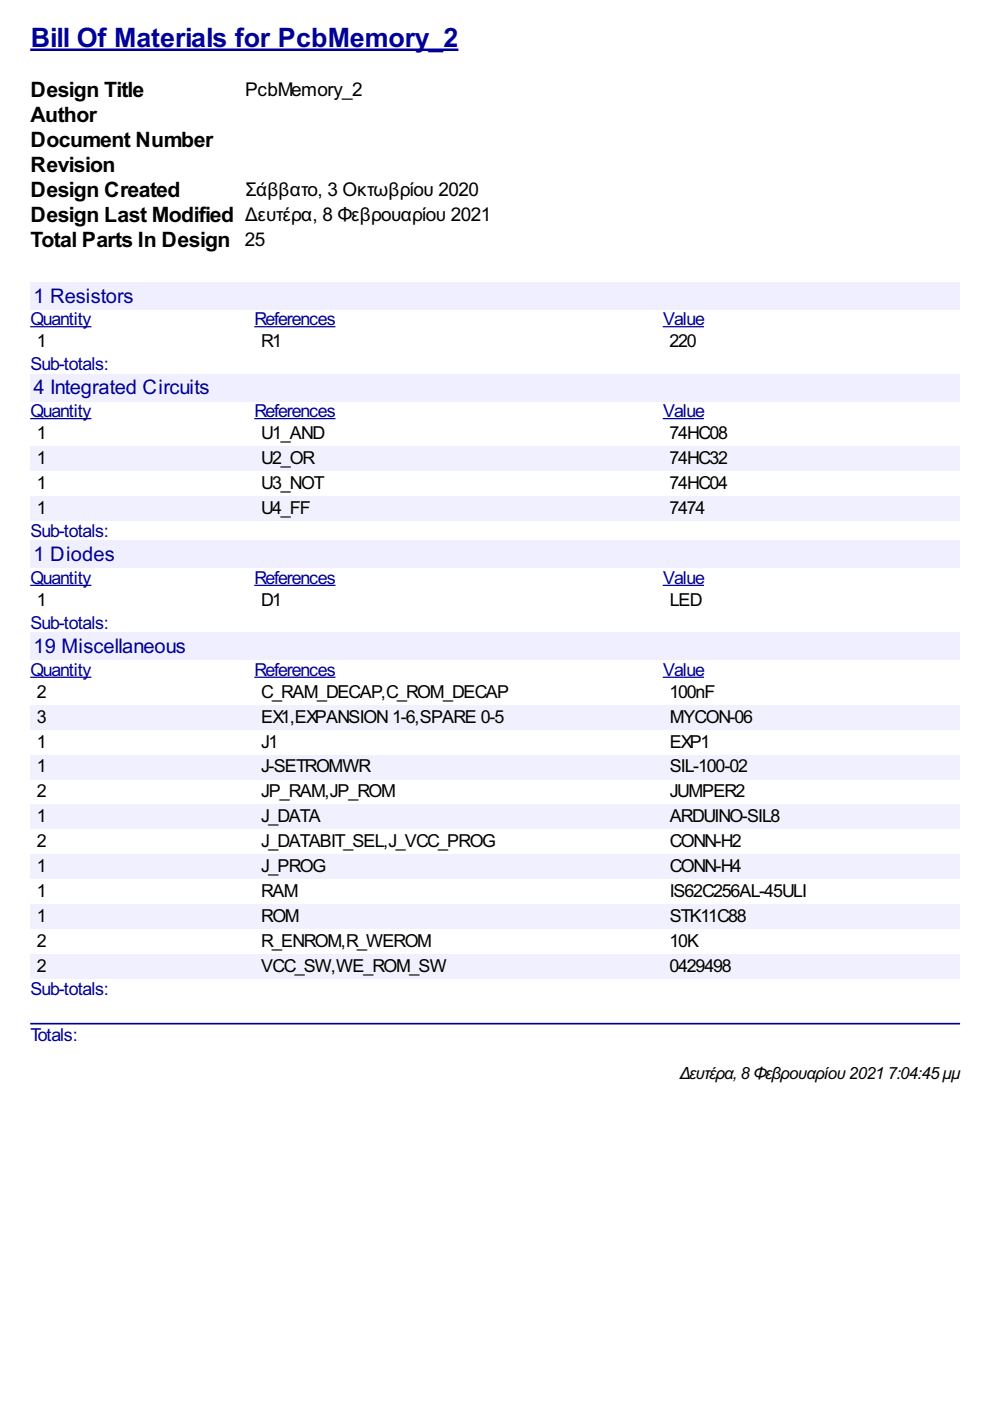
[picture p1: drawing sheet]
<svg xmlns="http://www.w3.org/2000/svg" width="210mm" height="297mm" viewBox="0 0 210 297" stroke-linecap="round" stroke-linejoin="round" font-family="sans-serif">
<defs><g id="words">
<text font-size="6.3" fill="#009" x="6.5" y="10">Bill Of Materials for PcbMemory_2</text>
<g font-size="5">
<text x="6.5" y="20.6">Design Title</text>
<text x="6.5" y="25.9">Author</text>
<text x="6.5" y="31.2">Document Number</text>
<text x="6.5" y="36.5">Revision</text>
<text x="6.5" y="41.8">Design Created</text>
<text x="6.5" y="47.1">Design Last Modified Δευτέρα, 8 Φεβρουαρίου 2021</text>
<text x="6.5" y="52.3">Total Parts In Design 25</text>
</g>
<g font-size="4.8" fill="#009">
<text x="7.1" y="64.2">1 Resistors</text>
<text x="7.1" y="83.6">4 Integrated Circuits</text>
<text x="7.1" y="119">1 Diodes</text>
<text x="7.1" y="138.5">19 Miscellaneous</text>
</g>
<g font-size="4.5">
<text x="52" y="20.3">PcbMemory_2</text>
<text x="52" y="41.5">Σάββατο, 3 Οκτωβρίου 2020</text>
</g>
<g font-size="4.2" fill="#009">
<text x="6.5" y="69">Quantity</text>
<text x="54" y="69">References</text>
<text x="140.6" y="69">Value</text>
<text x="6.5" y="78.5">Sub-totals:</text>
<text x="6.5" y="88.5">Quantity</text>
<text x="54" y="88.5">References</text>
<text x="140.6" y="88.5">Value</text>
<text x="6.5" y="113.9">Sub-totals:</text>
<text x="6.5" y="123.8">Quantity</text>
<text x="54" y="123.8">References</text>
<text x="140.6" y="123.8">Value</text>
<text x="6.5" y="133.4">Sub-totals:</text>
<text x="6.5" y="143.3">Quantity</text>
<text x="54" y="143.3">References</text>
<text x="140.6" y="143.3">Value</text>
<text x="6.5" y="211">Sub-totals:</text>
<text x="6.5" y="220.6">Totals:</text>
</g>
<g font-size="4.2">
<text x="7.8" y="73.6">1</text>
<text x="55.4" y="73.6">R1</text>
<text x="141.9" y="73.6">220</text>
<text x="7.8" y="93.1">1</text>
<text x="55.4" y="93.1">U1_AND</text>
<text x="141.9" y="93.1">74HC08</text>
<text x="7.8" y="98.4">1</text>
<text x="55.4" y="98.4">U2_OR</text>
<text x="141.9" y="98.4">74HC32</text>
<text x="7.8" y="103.7">1</text>
<text x="55.4" y="103.7">U3_NOT</text>
<text x="141.9" y="103.7">74HC04</text>
<text x="7.8" y="108.9">1</text>
<text x="55.4" y="108.9">U4_FF</text>
<text x="141.9" y="108.9">7474</text>
<text x="7.8" y="128.4">1</text>
<text x="55.4" y="128.4">D1</text>
<text x="142" y="128.4">LED</text>
<text x="7.8" y="147.9">2</text>
<text x="55.4" y="147.9">C_RAM_DECAP,C_ROM_DECAP</text>
<text x="141.9" y="147.9">100nF</text>
<text x="7.8" y="153.2">3</text>
<text x="55.4" y="153.2">EX1,EXPANSION1-6,SPARE 0-5</text>
<text x="142" y="153.2">MYCON-06</text>
<text x="7.8" y="158.5">1</text>
<text x="55.4" y="158.5">J1</text>
<text x="142" y="158.5">EXP1</text>
<text x="7.8" y="163.8">1</text>
<text x="55.4" y="163.8">J-SETROMWR</text>
<text x="142" y="163.8">SIL-100-02</text>
<text x="7.8" y="169.1">2</text>
<text x="55.4" y="169.1">JP_RAM,JP_ROM</text>
<text x="142" y="169.1">JUMPER2</text>
<text x="7.8" y="174.4">1</text>
<text x="7.8" y="179.7">2</text>
<text x="55.4" y="174.4">J_DATA</text>
<text x="55.4" y="179.7">J_DATABIT_SEL,J_VCC_PROG</text>
<text x="142" y="174.4">ARDUINO-SIL8</text>
<text x="142" y="179.7">CONN-H2</text>
<text x="7.8" y="184.9">1</text>
<text x="55.4" y="184.9">J_PROG</text>
<text x="142" y="184.9">CONN-H4</text>
<text x="7.8" y="190.2">1</text>
<text x="55.4" y="190.2">RAM</text>
<text x="142" y="190.2">IS62C256AL-45ULI</text>
<text x="7.8" y="195.5">1</text>
<text x="55.4" y="195.5">ROM</text>
<text x="142" y="195.5">STK11C88</text>
<text x="7.8" y="200.8">2</text>
<text x="55.4" y="200.8">R_ENROM,R_WEROM</text>
<text x="141.9" y="200.8">10K</text>
<text x="7.8" y="206.1">2</text>
<text x="55.4" y="206.1">VCC_SW,WE_ROM_SW</text>
<text x="141.9" y="206.1">0429498</text>
</g>
<g font-size="4">
<text x="144.1" y="228.8">Δευτέρα,8 Φεβρουαρίου2021</text>
<text x="188.2" y="228.8">7:04:45μμ</text>
</g>
</g></defs>
<path d="M6.4 10.6h90.8" fill="none" stroke="#009" stroke-width=".53"/>
<g fill="#efefff">
<path d="M6.4 59.8h197.2v5.8h-197.2z"/>
<path d="M6.9 60h21.2v4.8h-21.2z"/>
</g>
<path d="M6.4 69.3h13M53.9 69.3h17.2M140.5 69.3h8.8" fill="none" stroke="#009" stroke-width=".26"/>
<g fill="#efefff">
<path d="M6.4 79.3h197.2v5.8h-197.2z"/>
<path d="M6.9 79.6h37.3v4.8h-37.3z"/>
</g>
<path d="M6.4 88.8h13M53.9 88.8h17.2M140.5 88.8h8.8" fill="none" stroke="#009" stroke-width=".26"/>
<g fill="#f0f0fe">
<path d="M6.4 94.6h47.5v5.3h-47.5z"/>
<path d="M7.7 94.7h1.8v4.2h-1.8z"/>
<path d="M53.9 94.6h86.6v5.3h-86.6z"/>
<path d="M55.3 94.7h11.1v4.2h-11.1z"/>
<path d="M140.5 94.6h63.1v5.3h-63.1z"/>
<path d="M141.9 94.7h12.1v4.2h-12.1z"/>
<path d="M6.4 105.2h47.5v5.2h-47.5z"/>
<path d="M7.7 105.3h1.8v4.2h-1.8z"/>
<path d="M53.9 105.2h86.6v5.2h-86.6z"/>
<path d="M55.3 105.3h10.3v4.2h-10.3z"/>
<path d="M140.5 105.2h63.1v5.2h-63.1z"/>
<path d="M141.9 105.3h7.4v4.2h-7.4z"/>
</g>
<g fill="#efefff">
<path d="M6.4 114.7h197.2v5.7h-197.2z"/>
<path d="M6.9 114.8h17.2v4.8h-17.2z"/>
</g>
<path d="M6.4 124.1h13M53.9 124.1h17.2M140.5 124.1h8.8" fill="none" stroke="#009" stroke-width=".26"/>
<g fill="#efefff">
<path d="M6.4 134.2h197.2v5.7h-197.2z"/>
<path d="M6.9 134.4h32.3v4.7h-32.3z"/>
</g>
<path d="M6.4 143.6h13M53.9 143.6h17.2M140.5 143.6h8.8" fill="none" stroke="#009" stroke-width=".26"/>
<g fill="#f0f0fe">
<path d="M6.4 149.4h47.5v5.3h-47.5z"/>
<path d="M7.7 149.7h1.8v4.2h-1.8z"/>
<path d="M53.9 149.4h86.6v5.3h-86.6z"/>
<path d="M55.3 149.7h51.4v4.2h-51.4z"/>
<path d="M140.5 149.4h63.1v5.3h-63.1z"/>
<path d="M141.9 149.7h17.4v4.2h-17.4z"/>
<path d="M6.4 160h47.5v5.3h-47.5z"/>
<path d="M7.7 160.3h1.8v4.2h-1.8z"/>
<path d="M53.9 160h86.6v5.3h-86.6z"/>
<path d="M55.3 160.3h23v4.2h-23z"/>
<path d="M140.5 160h63.1v5.3h-63.1z"/>
<path d="M141.9 160.3h16.4v4.2h-16.4z"/>
<path d="M6.4 170.6h47.5v5.3h-47.5z"/>
<path d="M7.7 170.9h1.8v4.2h-1.8z"/>
<path d="M53.9 170.6h86.6v5.3h-86.6z"/>
<path d="M55.3 170.9h12.5v4.2h-12.5z"/>
<path d="M140.5 170.6h63.1v5.3h-63.1z"/>
<path d="M141.9 170.9h23.3v4.2h-23.3z"/>
<path d="M6.4 181.2h47.5v5.2h-47.5z"/>
<path d="M7.7 181.4h1.8v4.3h-1.8z"/>
<path d="M53.9 181.2h86.6v5.2h-86.6z"/>
<path d="M55.3 181.4h13.5v4.3h-13.5z"/>
<path d="M140.5 181.2h63.1v5.2h-63.1z"/>
<path d="M141.9 181.4h15.1v4.3h-15.1z"/>
<path d="M6.4 191.7h47.5v5.3h-47.5z"/>
<path d="M7.7 192h1.8v4.3h-1.8z"/>
<path d="M53.9 191.7h86.6v5.3h-86.6z"/>
<path d="M55.3 192h8v4.3h-8z"/>
<path d="M140.5 191.7h63.1v5.3h-63.1z"/>
<path d="M141.9 192h16.1v4.3h-16.1z"/>
<path d="M6.4 202.3h47.5v5.3h-47.5z"/>
<path d="M7.7 202.6h1.8v4.2h-1.8z"/>
<path d="M53.9 202.3h86.6v5.3h-86.6z"/>
<path d="M55.3 202.6h39.2v4.2h-39.2z"/>
<path d="M140.5 202.3h63.1v5.3h-63.1z"/>
<path d="M141.9 202.6h12.9v4.2h-12.9z"/>
</g>
<path d="M6.6 217h196.8" fill="none" stroke="#009" stroke-width=".35"/>
<use href="#words"/>
</svg>
